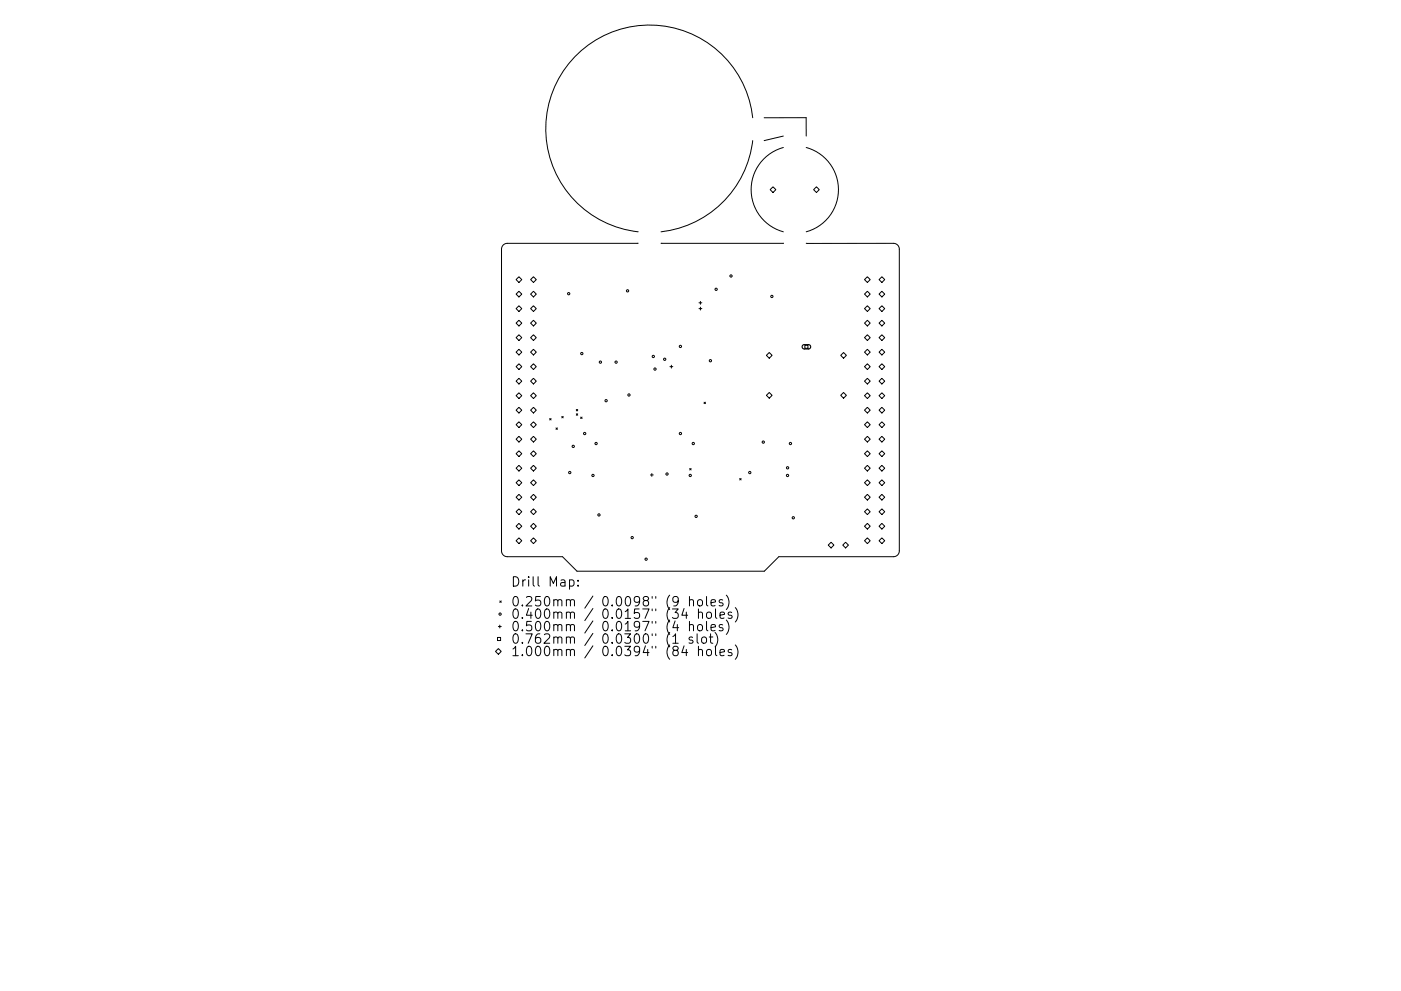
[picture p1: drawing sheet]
<svg xmlns="http://www.w3.org/2000/svg" width="297mm" height="210mm" viewBox="0 0 297 210" stroke-linecap="round" stroke-linejoin="round" font-family="sans-serif">
<defs><g id="words">
<g font-size="2.8">
<text x="108.3" y="124.5">Drill Map:</text>
<text x="108.3" y="128.7">0.250mm / 0.0098&quot; (9 holes)</text>
<text x="108.3" y="131.3">0.400mm / 0.0157&quot; (34 holes)</text>
<text x="108.3" y="133.9">0.500mm / 0.0197&quot; (4 holes)</text>
<text x="108.3" y="136.6">0.762mm / 0.0300&quot; (1 slot)</text>
<text x="108.3" y="139.2">1.000mm / 0.0394&quot; (84 holes)</text>
</g>
</g></defs>
<g fill="none" stroke="#000" stroke-width=".21">
<path d="M159.6 29.8a22 22 0 0 1-19.4 19.4M159.6 25a22 22 0 0 0-22.6-19.7 22 22 0 0 0-21.3 21.2 22 22 0 0 0 19.6 22.7M162 25h8.9v3.9M163.9 39.6l.6 .6-.6 .6-.6-.6zM166.1 31.3a9.3 9.3 0 0 0-6.8 8.9 9.3 9.3 0 0 0 6.8 9M166.1 28.9l-4.1 .9M170.9 31.3a9.3 9.3 0 0 1 6.9 8.9 9.3 9.3 0 0 1-6.9 9M110 58.7l.6 .6-.6 .6-.6-.6zM113.1 58.7l.6 .6-.6 .6-.6-.6zM135.3 51.6h-27.7a1.23 1.23 0 0 0-1.3 1.3v64a1.23 1.23 0 0 0 1.3 1.2h11.7l3 3.1h39.7l3.1-3.1h24.3a1.23 1.23 0 0 0 1.3-1.2v-64a1.23 1.23 0 0 0-1.3-1.3h-18.5M140.2 51.6h25.9M166.1 51.6h.1"/>
<path d="M172.5 40.2l.6-.6 .6 .6-.6 .6zM183.9 58.7l.6 .6-.6 .6-.6-.6zM187 58.7l.6 .6-.6 .6-.6-.6zM109.4 62.4l.6-.6 .6 .6-.6 .6zM109.4 65.5l.6-.6 .6 .6-.6 .6zM109.4 68.6l.6-.6 .6 .6-.6 .6zM109.4 71.6l.6-.6 .6 .6-.6 .6zM109.4 74.7l.6-.6 .6 .6-.6 .6zM110 77.2l.6 .6-.6 .6-.6-.6zM112.5 62.4l.6-.6 .6 .6-.6 .6zM112.5 68.6l.6-.6 .6 .6-.6 .6zM113.1 64.9l.6 .6-.6 .6-.6-.6z"/>
<path d="M113.1 71l.6 .6-.6 .6-.6-.6zM113.1 74.1l.6 .6-.6 .6-.6-.6zM113.1 77.2l.6 .6-.6 .6-.6-.6zM142 77.8h.6M142.3 77.5v.6M148.2 64.2h.6M148.2 65.5h.6M148.5 63.9v.7M148.5 65.2v.6M162.5 75.4l.6-.6 .6 .6-.6 .6zM170.6 73.3h.7v.6h-.7zM178.2 75.4l.6-.6 .7 .6-.7 .6z"/>
<path d="M183.3 62.4l.6-.6 .6 .6-.6 .6zM183.3 68.6l.6-.6 .6 .6-.6 .6zM183.3 74.7l.6-.6 .6 .6-.6 .6zM183.9 64.9l.6 .6-.6 .6-.6-.6zM183.9 71l.6 .6-.6 .6-.6-.6zM183.9 77.2l.6 .6-.6 .6-.6-.6zM186.4 62.4l.6-.6 .6 .6-.6 .6zM186.4 68.6l.6-.6 .6 .6-.6 .6zM186.4 74.7l.6-.6 .6 .6-.6 .6zM187 64.9l.6 .6-.6 .6-.6-.6zM187 71l.6 .6-.6 .6-.6-.6zM187 77.2l.6 .6-.6 .6-.6-.6z"/>
<path d="M109.4 80.9l.6-.6 .6 .6-.6 .6zM109.4 87l.6-.6 .6 .6-.6 .6zM109.4 93.2l.6-.6 .6 .6-.6 .6zM109.4 96.3l.6-.6 .6 .6-.6 .6zM109.4 99.3l.6-.6 .6 .6-.6 .6zM110 83.3l.6 .6-.6 .7-.6-.7zM110 89.5l.6 .6-.6 .6-.6-.6zM112.5 80.9l.6-.6 .6 .6-.6 .6zM112.5 87l.6-.6 .6 .6-.6 .6zM112.5 99.3l.6-.6 .6 .6-.6 .6zM113.1 83.3l.6 .6-.6 .7-.6-.7zM113.1 89.5l.6 .6-.6 .6-.6-.6z"/>
<path d="M113.1 92.6l.6 .6-.6 .6-.6-.6zM113.1 95.7l.6 .6-.6 .6-.6-.6zM116.5 88.8l.3 .3M116.8 88.8l-.3 .3M117.9 90.8l.3 .3M118.2 90.8l-.3 .3M119.1 88.4l.3 .3M119.4 88.4l-.3 .3M122.2 86.9l.3 .3M122.2 87.8l.3 .3M122.5 86.9l-.3 .3M122.5 87.8l-.3 .3"/>
<path d="M123.1 88.5l.3 .3M123.4 88.5l-.3 .3M146.2 99.4l.3 .3M146.5 99.4l-.3 .3M149.3 85.3l.3 .3M149.6 85.3l-.3 .3M162.5 83.9l.6-.6 .6 .6-.6 .6zM178.2 83.9l.6-.6 .7 .6-.7 .6zM183.3 80.9l.6-.6 .6 .6-.6 .6zM183.3 87l.6-.6 .6 .6-.6 .6zM183.3 93.2l.6-.6 .6 .6-.6 .6zM183.3 99.3l.6-.6 .6 .6-.6 .6z"/>
<path d="M183.9 83.3l.6 .6-.6 .7-.6-.7zM183.9 89.5l.6 .6-.6 .6-.6-.6zM183.9 95.7l.6 .6-.6 .6-.6-.6zM186.4 80.9l.6-.6 .6 .6-.6 .6zM186.4 87l.6-.6 .6 .6-.6 .6zM186.4 93.2l.6-.6 .6 .6-.6 .6zM186.4 99.3l.6-.6 .6 .6-.6 .6zM187 83.3l.6 .6-.6 .7-.6-.7zM187 89.5l.6 .6-.6 .6-.6-.6zM187 95.7l.6 .6-.6 .6-.6-.6zM109.4 102.4l.6-.6 .6 .6-.6 .6zM109.4 105.5l.6-.6 .6 .6-.6 .6z"/>
<path d="M109.4 111.6l.6-.6 .6 .6-.6 .7zM110 108l.6 .6-.6 .6-.6-.6zM110 114.1l.6 .6-.6 .6-.6-.6zM112.5 105.5l.6-.6 .6 .6-.6 .6zM112.5 111.6l.6-.6 .6 .6-.6 .7zM113.1 101.8l.6 .6-.6 .6-.6-.6zM113.1 108l.6 .6-.6 .6-.6-.6zM113.1 114.1l.6 .6-.6 .6-.6-.6zM137.9 100.8h.6M138.2 100.5v.6M156.8 101.5l.3 .3M157.1 101.5l-.3 .3"/>
<path d="M175.6 115.7l.6-.7 .6 .7-.6 .6zM178.7 115.7l.6-.7 .6 .7-.6 .6zM183.3 105.5l.6-.6 .6 .6-.6 .6zM183.3 111.6l.6-.6 .6 .6-.6 .7zM183.9 101.8l.6 .6-.6 .6-.6-.6zM183.9 108l.6 .6-.6 .6-.6-.6zM183.9 114.1l.6 .6-.6 .6-.6-.6zM186.4 105.5l.6-.6 .6 .6-.6 .6zM186.4 111.6l.6-.6 .6 .6-.6 .7zM187 101.8l.6 .6-.6 .6-.6-.6zM187 108l.6 .6-.6 .6-.6-.6zM187 114.1l.6 .6-.6 .6-.6-.6z"/>
<path d="M105.1 138.2l.6-.6 .6 .6-.6 .6zM105.5 135.2h.6v.7h-.6zM105.7 132.9h.6M106 127.5l.3 .3M106 132.6v.6M106.3 127.5l-.3 .3M120.8 123.1l.5-.1 .4 .4v.6l-.2 .3h-.7M122.6 124.2v.2M122.6 123.1v.2M142 134.2a2.29 2.29 0 0 0 0 3M142.7 135l.5-.5v2M145 129.1l-.4 1.4h1.2"/>
<path d="M145 137l-.4 1.5h1.2M146.2 127.4l.3-.2 .4 .1 .1 1.3M146.2 132.7a.5 .5 0 0 1 .8 .1v1M146.2 126.6v2M146.2 131.8v2M146.8 135.2l-.4-.1-.3 .3 .1 .3 .6 .2v.5h-.7M147.8 134.5v1.7l.3 .3M148 132.7a.54 .54 0 0 1 .5-.2 .54 .54 0 0 1 .4 .4v.6a.54 .54 0 0 1-.5 .4 .54 .54 0 0 1-.5-.4zM148.1 127.3l.2-.1a.54 .54 0 0 1 .6 .4v.6a.54 .54 0 0 1-.5 .4 .54 .54 0 0 1-.5-.4v-.6zM148.1 130.1a.5 .5 0 0 1 .8 0v1.1M148.1 138a.5 .5 0 0 1 .8 .1v1M148.1 129.2v2"/>
<path d="M148.1 137.1v2M148.8 135.3a.54 .54 0 0 1 .6-.2 .54 .54 0 0 1 .4 .4v.6a.54 .54 0 0 1-.5 .4 .54 .54 0 0 1-.5-.4zM149.8 126.6v1.7l.3 .3M149.8 131.8v1.8l.3 .2M149.9 130.1a.54 .54 0 0 1 .5-.2 .54 .54 0 0 1 .4 .3v.6a.54 .54 0 0 1-.5 .4 .54 .54 0 0 1-.5-.4zM149.9 138a.54 .54 0 0 1 .5-.2 .54 .54 0 0 1 .4 .4v.5a.54 .54 0 0 1-.5 .4 .54 .54 0 0 1-.5-.4zM150.4 135.1h.7M150.7 134.5v1.7l.1 .2 .3 .1M150.8 127.9l.9-.2-.1-.4-.6-.1-.2 .3v1h.8M150.8 133.2l.9-.2-.1-.4-.6-.1-.2 .3v.9h.8M151.6 134.2a2.29 2.29 0 0 1 0 3M151.7 129.2v1.7l.3 .3"/>
<path d="M151.7 137.1v1.7l.3 .3M152.7 130.5l.9-.2-.1-.3-.6-.1-.2 .2 .1 1h.7M152.7 138.5l.9-.2-.1-.4-.6-.1-.2 .3 .1 .9h.7M153.2 127.3l-.4-.1-.3 .3 .1 .3 .6 .2v.5h-.7M153.2 132.6l-.4-.1-.3 .3 .1 .3 .6 .2v.4h-.7M154 126.3a2.29 2.29 0 0 1 0 3M154 131.6a2.29 2.29 0 0 1 0 3M155.1 130l-.4-.1-.3 .2 .1 .3 .6 .2v.5h-.7M155.1 137.9l-.4-.1-.3 .3 .1 .3 .6 .1v.5h-.7M155.9 128.9a2.29 2.29 0 0 1 0 3.1M155.9 136.8a2.29 2.29 0 0 1 0 3.1"/>
<circle cx="155" cy="58.6" r=".24"/>
<circle cx="120.6" cy="62.3" r=".24"/>
<circle cx="123.4" cy="75" r=".24"/>
<circle cx="127.3" cy="76.8" r=".24"/>
<circle cx="130.6" cy="76.8" r=".24"/>
<circle cx="133.1" cy="61.7" r=".24"/>
<circle cx="138.5" cy="75.6" r=".24"/>
<circle cx="138.9" cy="78.3" r=".24"/>
<circle cx="140.9" cy="76.2" r=".24"/>
<circle cx="144.3" cy="73.5" r=".24"/>
<circle cx="150.6" cy="76.5" r=".24"/>
<circle cx="151.8" cy="61.4" r=".24"/>
<circle cx="163.6" cy="62.9" r=".24"/>
<circle cx="121.5" cy="94.7" r=".24"/>
<circle cx="124" cy="92" r=".24"/>
<circle cx="126.4" cy="94.1" r=".24"/>
<circle cx="128.5" cy="85" r=".24"/>
<circle cx="133.4" cy="83.8" r=".24"/>
<circle cx="144.3" cy="92" r=".24"/>
<circle cx="147" cy="94.1" r=".24"/>
<circle cx="161.8" cy="93.8" r=".24"/>
<circle cx="167" cy="99.3" r=".24"/>
<circle cx="167.6" cy="94.1" r=".24"/>
<circle cx="120.8" cy="100.3" r=".24"/>
<circle cx="125.7" cy="100.9" r=".24"/>
<circle cx="127" cy="109.3" r=".24"/>
<circle cx="134" cy="114.1" r=".24"/>
<circle cx="137" cy="118.6" r=".24"/>
<circle cx="141.4" cy="100.6" r=".24"/>
<circle cx="146.3" cy="100.9" r=".24"/>
<circle cx="147.6" cy="109.6" r=".24"/>
<circle cx="159" cy="100.3" r=".24"/>
<circle cx="167" cy="100.9" r=".24"/>
<circle cx="168.2" cy="109.9" r=".24"/>
<circle cx="106" cy="130.3" r=".24"/>
</g>
<path d="M170.2 73.3l.3-.2h1l.3 .2 .1 .4-.4 .3h-1.1l-.3-.3z" fill="none" stroke="#000" stroke-width=".24"/>
<use href="#words"/>
</svg>
